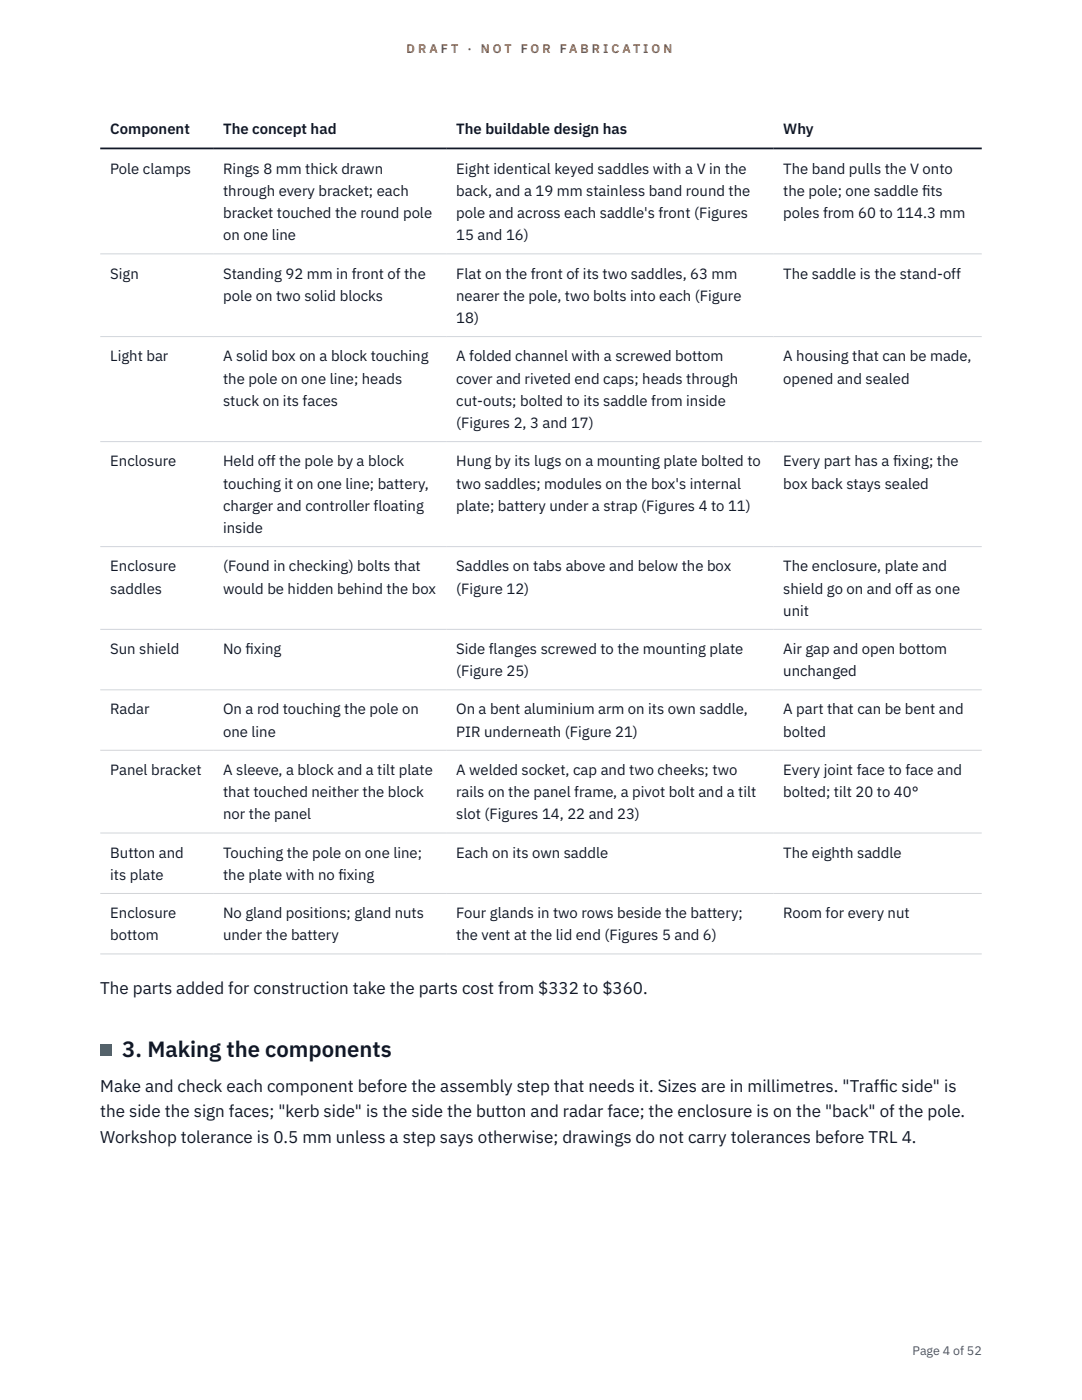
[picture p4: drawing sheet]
<svg xmlns="http://www.w3.org/2000/svg" width="216mm" height="279mm" viewBox="0 0 216 279" stroke-linecap="round" stroke-linejoin="round" font-family="sans-serif">
<defs><g id="words">
<text font-size="4.4" fill="#111827" x="24.4" y="211">3. Making the components</text>
<g font-size="3.4" fill="#111827">
<text x="20" y="198.3">The parts added for construction take the parts cost from $332 to $360.</text>
<text x="20" y="217.9">Make and check each component before the assembly step that needs it. Sizes are in millimetres. &quot;Traff</text>
<text x="175.5" y="217.9">ic side&quot; is</text>
<text x="20" y="222.9">the side the sign faces; &quot;kerb side&quot; is the side the button and radar face; the enclosure is on the &quot;back&quot; of the pole.</text>
<text x="20" y="228">Workshop tolerance is 0.5 mm unless a step says otherwise; drawings do not carry tolerances before TRL 4.</text>
</g>
<g font-size="3" fill="#111827">
<text x="22" y="26.8">Component</text>
<text x="44.5" y="26.8">The concept had</text>
<text x="91" y="26.8">The buildable design has</text>
<text x="156.3" y="26.8">Why</text>
<text x="22" y="34.6">Pole clamps</text>
<text x="44.5" y="34.6">Rings 8 mm thick drawn</text>
<text x="91" y="34.6">Eight identical keyed saddles with a V in the</text>
<text x="156.3" y="34.6">The band pulls the V onto</text>
<text x="44.5" y="39.1">through every bracket; each</text>
<text x="91" y="39.1">back, and a 19 mm stainless band round the</text>
<text x="156.3" y="39.1">the pole; one saddle f</text>
<text x="184" y="39.1">its</text>
<text x="44.5" y="43.5">bracket touched the round pole</text>
<text x="44.5" y="48">on one line</text>
<text x="91" y="43.5">pole and across each saddle's front (Figures</text>
<text x="91" y="48">15 and 16)</text>
<text x="156.3" y="43.5">poles from 60 to 114.3 mm</text>
<text x="22" y="55.6">Sign</text>
<text x="44.5" y="55.6">Standing 92 mm in front of the</text>
<text x="91" y="55.6">Flat on the front of its two saddles, 63 mm</text>
<text x="156.3" y="55.6">The saddle is the stand-off</text>
<text x="44.5" y="60">pole on two solid blocks</text>
<text x="91" y="60">nearer the pole, two bolts into each (Figure</text>
<text x="91" y="64.5">18)</text>
<text x="22" y="72.1">Light bar</text>
<text x="44.5" y="72.1">A solid box on a block touching</text>
<text x="44.5" y="76.5">the pole on one line; heads</text>
<text x="91" y="72.1">A folded channel with a screwed bottom</text>
<text x="91" y="76.5">cover and riveted end caps; heads through</text>
<text x="156.3" y="72.1">A housing that can be made,</text>
<text x="156.3" y="76.5">opened and sealed</text>
<text x="44.5" y="81">stuck on its faces</text>
<text x="91" y="81">cut-outs; bolted to its saddle from inside</text>
<text x="91" y="85.4">(Figures 2, 3 and 17)</text>
<text x="22" y="93.1">Enclosure</text>
<text x="44.5" y="93.1">Held off the pole by a block</text>
<text x="91" y="93.1">Hung by its lugs on a mounting plate bolted to</text>
<text x="156.3" y="93.1">Every part has a f</text>
<text x="178.2" y="93.1">ixing; the</text>
<text x="44.5" y="97.5">touching it on one line; battery,</text>
<text x="44.5" y="101.9">charger and controller floating</text>
<text x="91" y="97.5">two saddles; modules on the box's internal</text>
<text x="91" y="101.9">plate; battery under a strap (Figures 4 to 11)</text>
<text x="156.3" y="97.5">box back stays sealed</text>
<text x="44.5" y="106.4">inside</text>
<text x="22" y="114">Enclosure</text>
<text x="22" y="118.5">saddles</text>
<text x="44.5" y="114">(Found in checking) bolts that</text>
<text x="44.5" y="118.5">would be hidden behind the box</text>
<text x="91" y="114">Saddles on tabs above and below the box</text>
<text x="91" y="118.5">(Figure 12)</text>
<text x="156.3" y="114">The enclosure, plate and</text>
<text x="156.3" y="118.5">shield go on and off as one</text>
<text x="156.3" y="122.9">unit</text>
<text x="22" y="130.5">Sun shield</text>
<text x="44.5" y="130.5">No f</text>
<text x="49" y="130.5">ixing</text>
<text x="91" y="130.5">Side flanges screwed to the mounting plate</text>
<text x="156.3" y="130.5">Air gap and open bottom</text>
<text x="91" y="135">(Figure 25)</text>
<text x="156.3" y="135">unchanged</text>
<text x="22" y="142.6">Radar</text>
<text x="44.5" y="142.6">On a rod touching the pole on</text>
<text x="91" y="142.6">On a bent aluminium arm on its own saddle,</text>
<text x="156.3" y="142.6">A part that can be bent and</text>
<text x="44.5" y="147">one line</text>
<text x="91" y="147">PIR underneath (Figure 21)</text>
<text x="156.3" y="147">bolted</text>
<text x="22" y="154.7">Panel bracket</text>
<text x="44.5" y="154.7">A sleeve, a block and a tilt plate</text>
<text x="91" y="154.7">A welded socket, cap and two cheeks; two</text>
<text x="156.3" y="154.7">Every joint face to face and</text>
<text x="44.5" y="159.1">that touched neither the block</text>
<text x="91" y="159.1">rails on the panel frame, a pivot bolt and a tilt</text>
<text x="156.3" y="159.1">bolted; tilt 20 to 40°</text>
<text x="44.5" y="163.5">nor the panel</text>
<text x="91" y="163.5">slot (Figures 14, 22 and 23)</text>
<text x="22" y="171.2">Button and</text>
<text x="44.5" y="171.2">Touching the pole on one line;</text>
<text x="91" y="171.2">Each on its own saddle</text>
<text x="156.3" y="171.2">The eighth saddle</text>
<text x="22" y="175.6">its plate</text>
<text x="44.5" y="175.6">the plate with no f</text>
<text x="67.5" y="175.6">ixing</text>
<text x="22" y="183.2">Enclosure</text>
<text x="44.5" y="183.2">No gland positions; gland nuts</text>
<text x="91" y="183.2">Four glands in two rows beside the battery;</text>
<text x="156.3" y="183.2">Room for every nut</text>
<text x="22" y="187.7">bottom</text>
<text x="44.5" y="187.7">under the battery</text>
<text x="91" y="187.7">the vent at the lid end (Figures 5 and 6)</text>
</g>
<g font-size="2.5" fill="#b45309">
<text x="81.1" y="10.5">D R A F T</text>
<text x="93.3" y="10.5">·</text>
<text x="95.9" y="10.5">N O T</text>
<text x="103.9" y="10.5">F O R</text>
<text x="111.7" y="10.5">F A B R I C A T I O N</text>
</g>
<text font-size="2.5" fill="#4b5563" x="182.1" y="270.3">Page 4 of 52</text>
</g></defs>
<path d="M20 50.7h175.9M20 67.2h175.9M20 88.1h175.9M20 109.1h175.9M20 125.6h175.9M20 137.7h175.9M20 149.7h175.9M20 166.2h175.9M20 178.3h175.9M20 190.4h175.9" fill="none" stroke="#d1d5db" stroke-width=".2"/>
<path d="M20 29.6h175.9" fill="none" stroke="#111827" stroke-width=".35"/>
<path d="M20 208.4h2.2v2.2h-2.2z" fill="#0f766e"/>
<use href="#words"/>
</svg>
